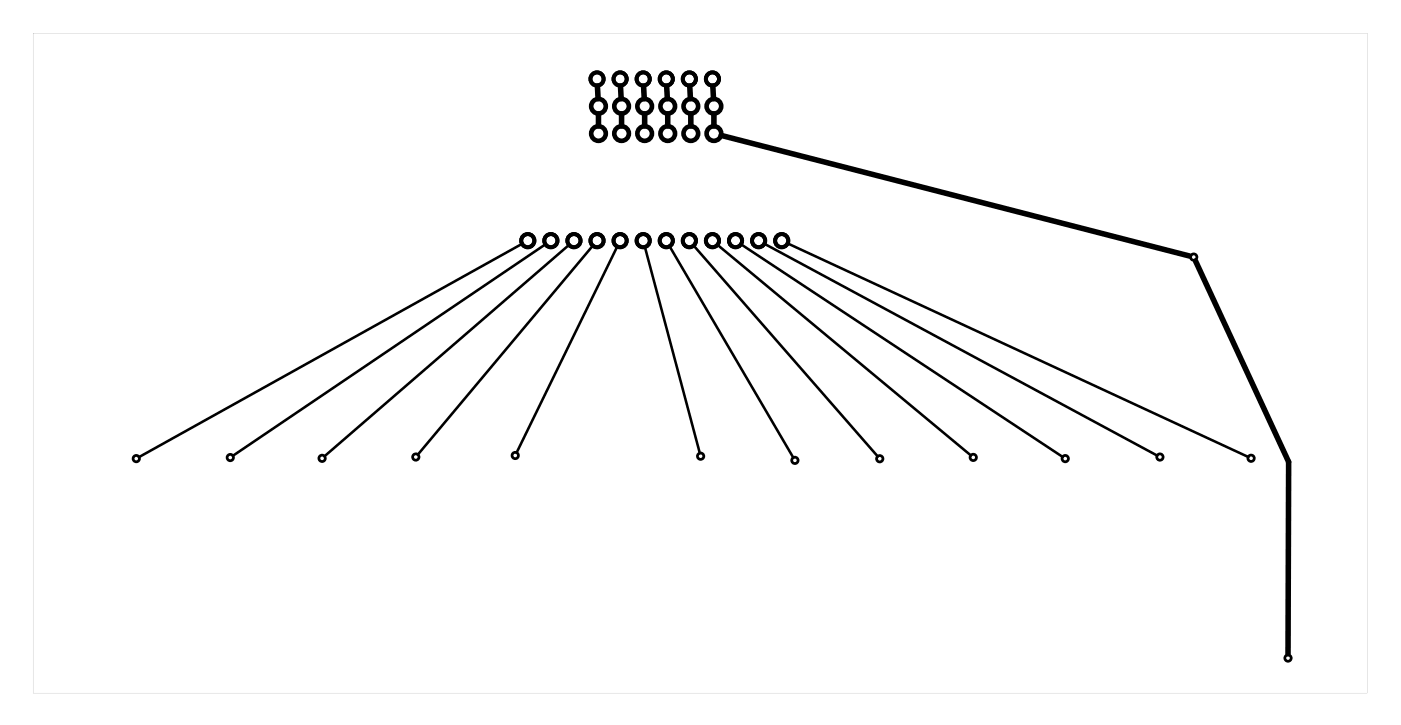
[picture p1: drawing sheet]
<svg xmlns="http://www.w3.org/2000/svg" width="154mm" height="80mm" viewBox="0 0 154 80" stroke-linecap="round" stroke-linejoin="round" font-family="sans-serif">
<path d="M3.6 3.6h146.9v72.6h-146.9zM3.6 3.6v72.6h146.8v-72.6z" fill="#000"/>
<g fill="none" stroke="#000" stroke-width=".3">
<circle cx="131.4" cy="28.3" r=".35"/>
<circle cx="15" cy="50.4" r=".35"/>
<circle cx="25.3" cy="50.3" r=".35"/>
<circle cx="35.4" cy="50.4" r=".35"/>
<circle cx="45.8" cy="50.3" r=".35"/>
<circle cx="56.7" cy="50.1" r=".35"/>
<circle cx="77.1" cy="50.2" r=".35"/>
<circle cx="87.5" cy="50.6" r=".35"/>
<circle cx="96.8" cy="50.4" r=".35"/>
<circle cx="107.1" cy="50.3" r=".35"/>
<circle cx="117.2" cy="50.4" r=".35"/>
<circle cx="127.6" cy="50.3" r=".35"/>
<circle cx="137.7" cy="50.4" r=".35"/>
<circle cx="141.7" cy="72.4" r=".35"/>
</g>
<g fill="none" stroke="#000" stroke-width=".43">
<circle cx="65.7" cy="8.7" r=".72"/>
<circle cx="68.2" cy="8.7" r=".72"/>
<circle cx="70.8" cy="8.7" r=".72"/>
<circle cx="73.3" cy="8.7" r=".72"/>
<circle cx="75.9" cy="8.7" r=".72"/>
<circle cx="78.4" cy="8.7" r=".72"/>
<circle cx="58.1" cy="26.5" r=".72"/>
<circle cx="60.6" cy="26.5" r=".72"/>
<circle cx="63.2" cy="26.5" r=".72"/>
<circle cx="65.7" cy="26.5" r=".72"/>
<circle cx="68.2" cy="26.5" r=".72"/>
<circle cx="70.8" cy="26.5" r=".72"/>
<circle cx="73.3" cy="26.5" r=".72"/>
<circle cx="75.9" cy="26.5" r=".72"/>
<circle cx="78.4" cy="26.5" r=".72"/>
<circle cx="80.9" cy="26.5" r=".72"/>
<circle cx="83.5" cy="26.5" r=".72"/>
<circle cx="86" cy="26.5" r=".72"/>
</g>
<g fill="none" stroke="#000" stroke-width=".51">
<circle cx="65.9" cy="14.7" r=".8"/>
<circle cx="65.9" cy="11.7" r=".8"/>
<circle cx="68.4" cy="14.7" r=".8"/>
<circle cx="68.4" cy="11.7" r=".8"/>
<circle cx="70.9" cy="14.7" r=".8"/>
<circle cx="70.9" cy="11.7" r=".8"/>
<circle cx="73.5" cy="14.7" r=".8"/>
<circle cx="73.5" cy="11.7" r=".8"/>
<circle cx="76" cy="14.7" r=".8"/>
<circle cx="76" cy="11.7" r=".8"/>
<circle cx="78.6" cy="14.7" r=".8"/>
<circle cx="78.6" cy="11.7" r=".8"/>
</g>
<path d="M57.5 26.8l-42.2 23.5M60.1 26.8l-34.5 23.3M62.7 26.9l-27 23.3M65.3 27l-19.3 23M68 27l-11.2 22.8M70.9 27.1l6.1 22.7M73.6 27l13.7 23.3M76.3 27l20.3 23.2M78.9 26.9l27.9 23.2M81.5 26.8l35.4 23.4M84 26.8l43.3 23.3M86.6 26.7l50.8 23.6" fill="none" stroke="#000" stroke-width=".28"/>
<g fill="none" stroke="#000" stroke-width=".61">
<path d="M65.7 9.5l.1 1.4M65.9 12.5v1.4M68.3 9.5l.1 1.4M68.4 12.5v1.4M70.8 9.5l.1 1.4M70.9 12.5v1.4M73.4 9.5v1.4M73.5 12.5v1.4M75.9 9.5l.1 1.4M76 12.5v1.4M78.4 9.5l.1 1.4M78.6 12.5v1.4"/>
<path d="M79.4 14.9l51.5 13.3M131.6 28.7l10.2 22.1-.1 21.1"/>
</g>
</svg>
